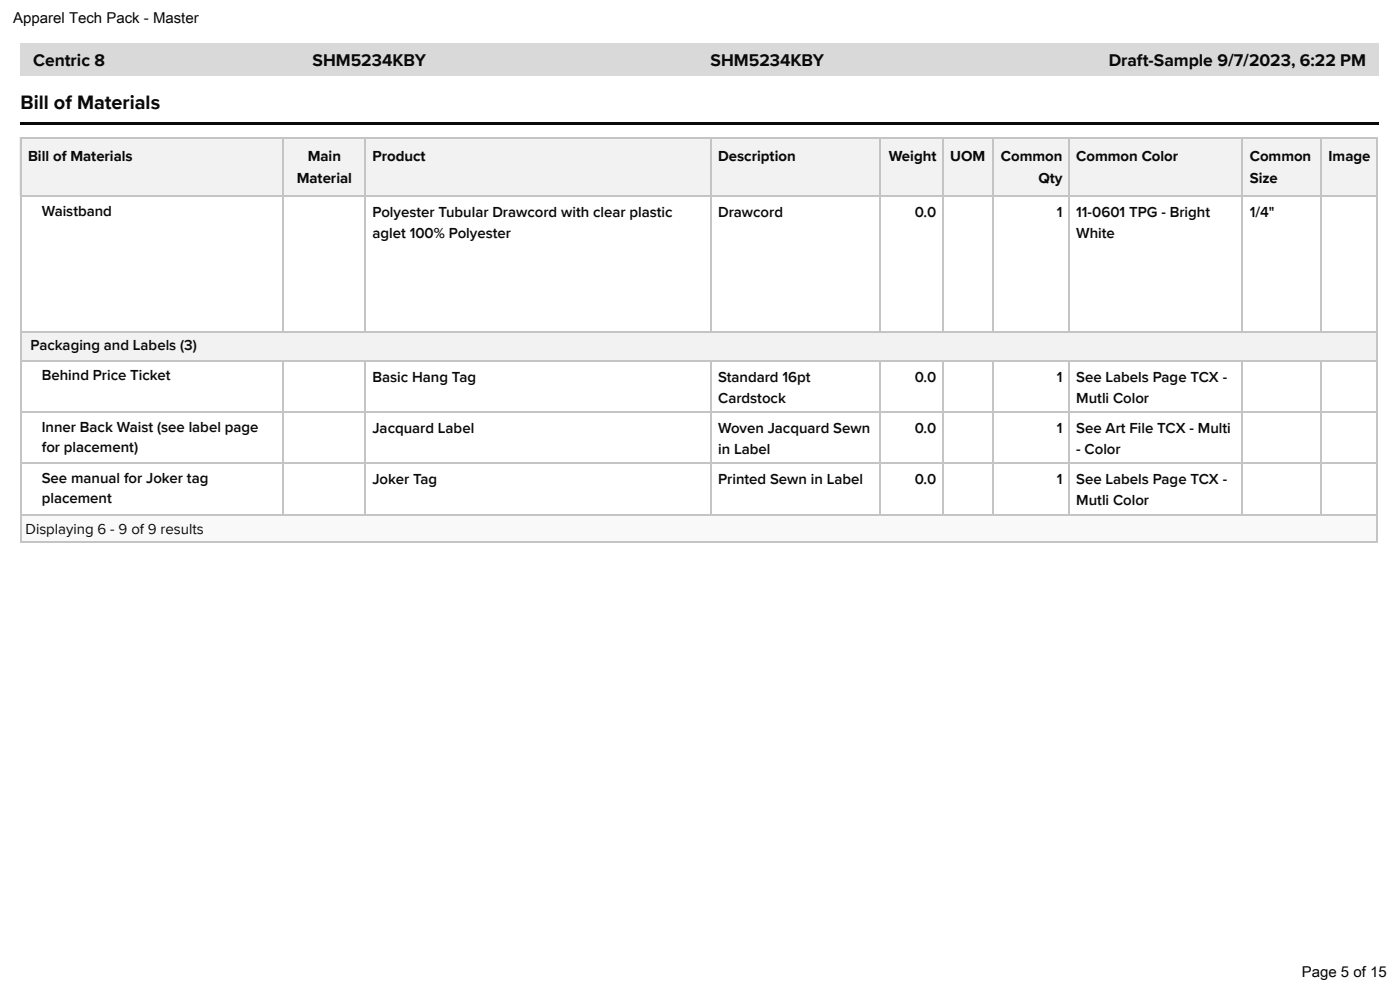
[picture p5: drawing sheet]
<svg xmlns="http://www.w3.org/2000/svg" width="297mm" height="210mm" viewBox="0 0 297 210" stroke-linecap="round" stroke-linejoin="round" font-family="sans-serif">
<defs><g id="words">
<text font-size="4.2" fill="#090a08" x="4.4" y="23.2">Bill of Materials</text>
<g font-size="3.7" fill="#090a08">
<text x="7" y="13.9">Centric 8</text>
<text x="66.3" y="13.9">SHM5234KBY</text>
<text x="150.8" y="13.9">SHM5234KBY</text>
<text x="235.2" y="13.9">Draft-Sample 9/7/2023, 6:22 PM</text>
</g>
<g font-size="3.2" fill="#060604">
<text x="2.8" y="5">Apparel Tech Pack - Master</text>
<text x="276.2" y="207.1">Page 5 of 15</text>
</g>
<g font-size="3.2" fill="#090a08">
<text x="6" y="34.1">Bill of Materials</text>
<text x="65.3" y="34.1">Main</text>
<text x="79" y="34.1">Product</text>
<text x="152.4" y="34.1">Description</text>
<text x="188.6" y="34.1">Weight</text>
<text x="201.6" y="34.1">UOM</text>
<text x="212.4" y="34.1">Common</text>
<text x="228.3" y="34.1">Common Color</text>
<text x="265.1" y="34.1">Common</text>
<text x="281.9" y="34.1">Image</text>
<text x="63" y="38.8">Material</text>
<text x="220.3" y="38.8">Qty</text>
<text x="265.1" y="38.8">Size</text>
<text x="8.9" y="45.7">Waistband</text>
<text x="79" y="46">Polyester Tubular Drawcord with clear plastic</text>
<text x="152.4" y="46">Drawcord</text>
<text x="194.1" y="46">0.0</text>
<text x="224.2" y="46">1</text>
<text x="228.3" y="46">11-0601 TPG - Bright</text>
<text x="265.1" y="46">1/4&quot;</text>
<text x="79" y="50.5">aglet 100% Polyester</text>
<text x="228.3" y="50.5">White</text>
<text x="6.5" y="74.3">Packaging and Labels (3)</text>
<text x="8.9" y="80.7">Behind Price Ticket</text>
<text x="79" y="80.9">Basic Hang Tag</text>
<text x="152.4" y="80.9">Standard 16pt</text>
<text x="194.1" y="80.9">0.0</text>
<text x="224.2" y="80.9">1</text>
<text x="228.3" y="80.9">See Labels Page TCX -</text>
<text x="152.4" y="85.4">Cardstock</text>
<text x="228.3" y="85.4">Mutli Color</text>
<text x="8.9" y="91.5">Inner Back Waist (see label page</text>
<text x="8.9" y="95.7">for placement)</text>
<text x="79" y="91.8">Jacquard Label</text>
<text x="152.4" y="91.8">Woven Jacquard Sewn</text>
<text x="194.1" y="91.8">0.0</text>
<text x="224.2" y="91.8">1</text>
<text x="228.3" y="91.8">See Art File TCX - Multi</text>
<text x="152.4" y="96.3">in Label</text>
<text x="228.3" y="96.3">- Color</text>
<text x="8.9" y="102.4">See manual for Joker tag</text>
<text x="8.9" y="106.6">placement</text>
<text x="79" y="102.6">Joker Tag</text>
<text x="152.4" y="102.6">Printed Sewn in Label</text>
<text x="194.1" y="102.6">0.0</text>
<text x="224.2" y="102.6">1</text>
<text x="228.3" y="102.6">See Labels Page TCX -</text>
<text x="228.3" y="107.1">Mutli Color</text>
<text x="5.4" y="113.2">Displaying 6 - 9 of 9 results</text>
</g>
</g></defs>
<path d="M4.2 25.9h288.3v.5h-288.3z" fill="#090a08"/>
<path d="M4.2 9.2h288.3v6.9h-288.3z" fill="#d7d9dc"/>
<g fill="#f1f2f3">
<path d="M4.2 29h55.6v12.5h-55.6z"/>
<path d="M59.8 29h17.5v12.5h-17.5z"/>
<path d="M77.3 29h73.3v12.5h-73.3z"/>
<path d="M150.6 29h36v12.5h-36z"/>
<path d="M186.6 29h13.3v12.5h-13.3z"/>
<path d="M199.9 29h10.6v12.5h-10.6z"/>
<path d="M210.5 29h16.1v12.5h-16.1z"/>
<path d="M226.6 29h36.8v12.5h-36.8z"/>
<path d="M263.4 29h16.7v12.5h-16.7z"/>
<path d="M280.1 29h11.9v12.5h-11.9z"/>
<path d="M4.2 70.3h287.8v6.1h-287.8z"/>
</g>
<path d="M4.2 109h287.8v5.8h-287.8z" fill="#f9f9f9"/>
<g fill="none" stroke="#c0c5ca" stroke-width=".26">
<path d="M4.2 29.2h288.1M4.4 29v86.1M60 29v41.6M77.4 29v41.6M150.8 29v41.6M186.8 29v41.6M200 29v41.6M210.6 29v41.6M226.8 29v41.6M263.5 29v41.6M280.2 29v41.6M292.1 29v86.1"/>
<path d="M4.2 41.6h288.1M4.2 76.5h288.1M4.2 70.5h288.1M60 76.4v32.8M77.4 76.4v32.8M150.8 76.4v32.8M186.8 76.4v32.8M200 76.4v32.8M210.6 76.4v32.8M226.8 76.4v32.8M263.5 76.4v32.8M280.2 76.4v32.8"/>
<path d="M4.2 98.3h288.1M4.2 87.4h288.1M4.2 109.1h288.1M4.2 114.9h288.1"/>
</g>
<use href="#words"/>
</svg>
